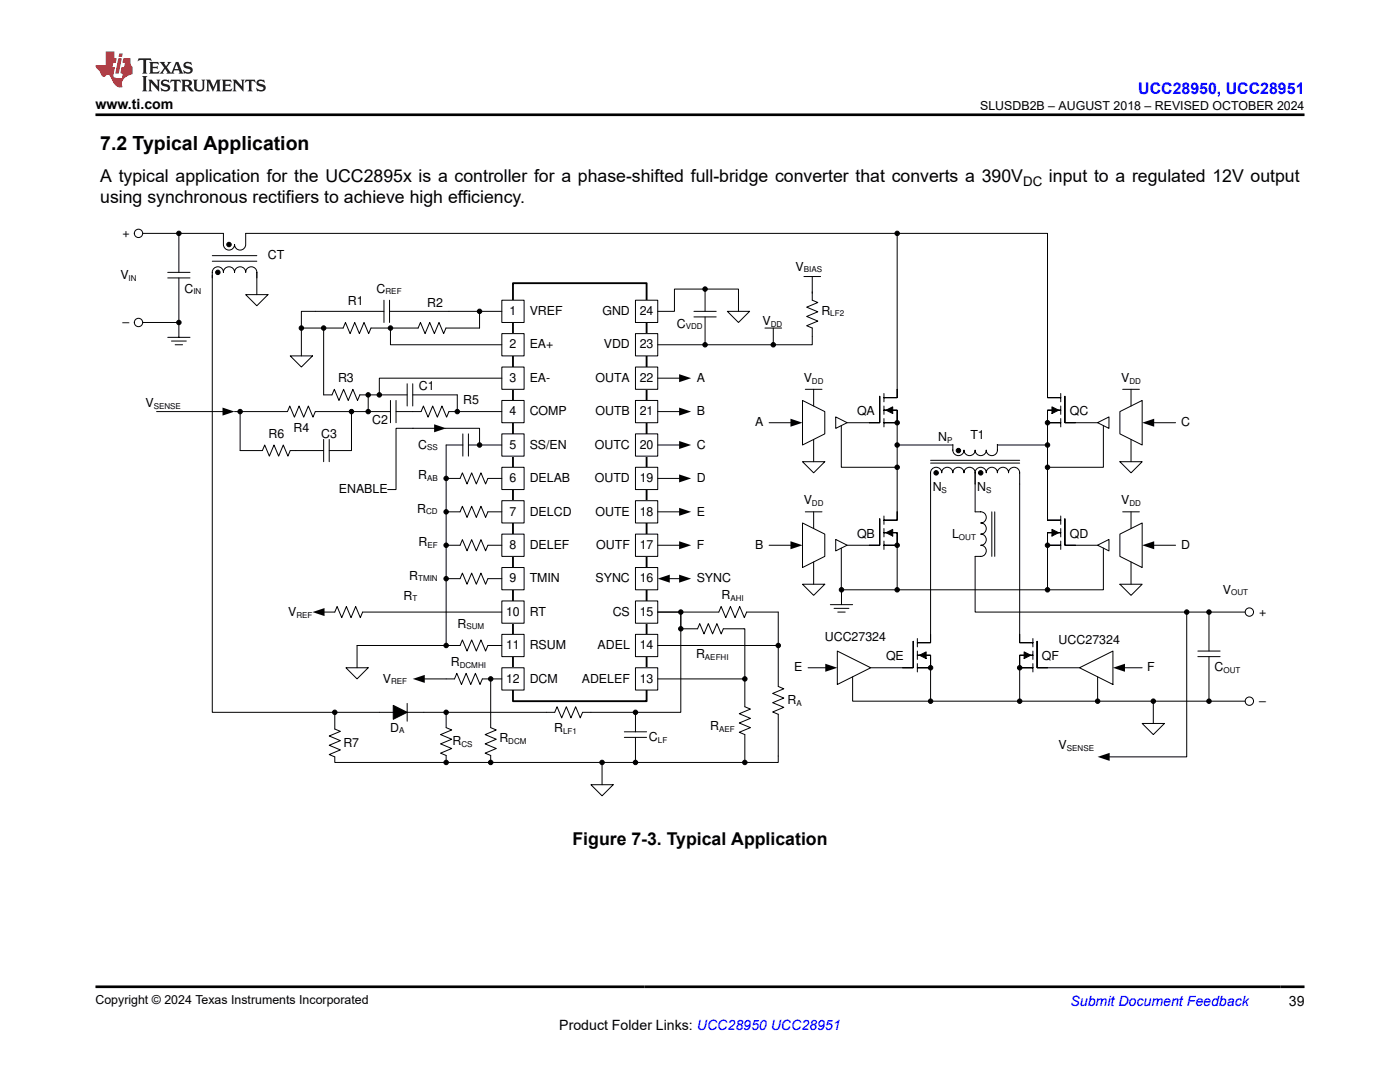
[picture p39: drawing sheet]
<svg xmlns="http://www.w3.org/2000/svg" width="279mm" height="216mm" viewBox="0 0 279 216" stroke-linecap="round" stroke-linejoin="round" font-family="sans-serif">
<defs><g id="words">
<text font-size="3.9" x="20" y="29.9">7.2 Typical Application</text>
<g font-size="3.5">
<text x="20" y="40.6">using synchronous rectifiers to achieve high efficiency.</text>
<text x="20" y="36.4">A typical application for the UCC2895x is a controller for a phase-shifted full-bridge converter that converts a 390V</text>
<text x="209.3" y="36.4">input to a regulated 12V output</text>
<text x="114.3" y="168.5">Figure 7-3. Typical Application</text>
</g>
<text font-size="3.2" fill="#00f" x="227.2" y="18.7">UCC28950, UCC28951</text>
<g font-size="2.8">
<text x="19" y="21.8">www.ti.com</text>
<text x="257.2" y="200.7">39</text>
<text x="111.6" y="205.5">Product Folder Links: UCC28950 UCC28951</text>
</g>
<text font-size="2.8" fill="#00f" x="213.6" y="200.7">Submit Document Feedback</text>
<text font-size="2.6" x="204.2" y="37.1">DC</text>
<g font-size="2.5">
<text x="195.6" y="21.9">SLUSDB2B – AUGUST 2018 – REVISED OCTOBER 2024</text>
<text x="24.4" y="47.3">+</text>
<text x="53.5" y="51.8">CT</text>
<text x="158.8" y="54">V</text>
<text x="24" y="55.6">V</text>
<text x="36.8" y="58.4">C</text>
<text x="75.2" y="58.4">C</text>
<text x="24.5" y="65.1">±</text>
<text x="69.4" y="60.9">R1</text>
<text x="85.2" y="61.2">R2</text>
<text x="101.7" y="62.9">1</text>
<text x="105.7" y="62.9">VREF</text>
<text x="120.2" y="62.9">GND</text>
<text x="127.7" y="62.9">24</text>
<text x="135.1" y="65.4">C</text>
<text x="152.2" y="64.8">V</text>
<text x="163.9" y="62.8">R</text>
<text x="101.7" y="69.5">2</text>
<text x="105.7" y="69.5">EA+</text>
<text x="120.5" y="69.5">VDD</text>
<text x="127.7" y="69.5">23</text>
<text x="67.5" y="76.3">R3</text>
<text x="83.6" y="77.9">C1</text>
<text x="101.7" y="76.2">3</text>
<text x="105.7" y="76.2">EA-</text>
<text x="118.8" y="76.2">OUTA</text>
<text x="127.7" y="76.2">22</text>
<text x="139" y="76.2">A</text>
<text x="160.4" y="76.2">V</text>
<text x="223.7" y="76.2">V</text>
<text x="29" y="81.2">V</text>
<text x="92.5" y="80.6">R5</text>
<text x="101.7" y="82.9">4</text>
<text x="105.7" y="82.9">COMP</text>
<text x="118.8" y="82.9">OUTB</text>
<text x="127.7" y="82.9">21</text>
<text x="139" y="82.9">B</text>
<text x="171" y="82.9">QA</text>
<text x="213.5" y="82.9">QC</text>
<text x="53.6" y="87.4">R6</text>
<text x="58.6" y="86.2">R4</text>
<text x="64.1" y="87.3">C3</text>
<text x="74.3" y="84.5">C2</text>
<text x="83.4" y="89.5">C</text>
<text x="101.7" y="89.5">5</text>
<text x="105.7" y="89.5">SS/EN</text>
<text x="118.7" y="89.5">OUTC</text>
<text x="127.7" y="89.5">20</text>
<text x="139" y="89.5">C</text>
<text x="150.7" y="85.1">A</text>
<text x="187.3" y="88">N</text>
<text x="193.7" y="87.6">T1</text>
<text x="235.7" y="85.1">C</text>
<text x="83.4" y="95.6">R</text>
<text x="67.6" y="98.4">ENABLE</text>
<text x="101.7" y="96.2">6</text>
<text x="105.7" y="96.2">DELAB</text>
<text x="118.7" y="96.2">OUTD</text>
<text x="127.7" y="96.2">19</text>
<text x="139" y="96.2">D</text>
<text x="160.4" y="100.6">V</text>
<text x="186.1" y="98">N</text>
<text x="195" y="98">N</text>
<text x="223.7" y="100.6">V</text>
<text x="83.3" y="102.3">R</text>
<text x="101.7" y="102.9">7</text>
<text x="105.7" y="102.9">DELCD</text>
<text x="118.8" y="102.9">OUTE</text>
<text x="127.7" y="102.9">18</text>
<text x="139" y="102.9">E</text>
<text x="171" y="107.3">QB</text>
<text x="190" y="107.3">L</text>
<text x="213.5" y="107.3">QD</text>
<text x="83.5" y="109">R</text>
<text x="101.7" y="109.5">8</text>
<text x="105.7" y="109.5">DELEF</text>
<text x="119" y="109.5">OUTF</text>
<text x="127.7" y="109.5">17</text>
<text x="139" y="109.5">F</text>
<text x="150.7" y="109.5">B</text>
<text x="235.7" y="109.5">D</text>
<text x="80.5" y="119.7">R</text>
<text x="81.7" y="115.7">R</text>
<text x="101.7" y="116.2">9</text>
<text x="105.7" y="116.2">TMIN</text>
<text x="118.8" y="116.2">SYNC</text>
<text x="127.7" y="116.2">16</text>
<text x="139" y="116.2">SYNC</text>
<text x="144" y="119.6">R</text>
<text x="244.1" y="118.4">V</text>
<text x="57.5" y="122.9">V</text>
<text x="91.3" y="125.2">R</text>
<text x="101" y="122.9">10</text>
<text x="105.7" y="122.9">RT</text>
<text x="122.3" y="122.9">CS</text>
<text x="127.7" y="122.9">15</text>
<text x="251.3" y="122.9">+</text>
<text x="101" y="129.5">11</text>
<text x="105.7" y="129.5">RSUM</text>
<text x="119.3" y="129.5">ADEL</text>
<text x="127.7" y="129.5">14</text>
<text x="138.9" y="131.3">R</text>
<text x="164.6" y="127.9">UCC27324</text>
<text x="176.8" y="131.8">QE</text>
<text x="207.9" y="131.8">QF</text>
<text x="211.3" y="128.4">UCC27324</text>
<text x="76.4" y="136.2">V</text>
<text x="90" y="132.9">R</text>
<text x="101" y="136.2">12</text>
<text x="105.7" y="136.2">DCM</text>
<text x="116.1" y="136.2">ADELEF</text>
<text x="127.7" y="136.2">13</text>
<text x="158.5" y="134">E</text>
<text x="228.9" y="134">F</text>
<text x="242.4" y="134">C</text>
<text x="157.2" y="140.5">R</text>
<text x="251.3" y="140.7">±</text>
<text x="68.5" y="149">R7</text>
<text x="77.8" y="146">D</text>
<text x="90.3" y="148.7">R</text>
<text x="99.7" y="148.1">R</text>
<text x="110.6" y="146.1">R</text>
<text x="129.5" y="147.9">C</text>
<text x="141.7" y="145.7">R</text>
<text x="211.3" y="149.5">V</text>
<text x="19" y="200.4">Copyright © 2024 Texas Instruments Incorporated</text>
</g>
<g font-size="1.6">
<text x="25.7" y="56">IN</text>
<text x="38.6" y="58.8">IN</text>
<text x="76.9" y="58.8">REF</text>
<text x="160.4" y="54.3">BIAS</text>
<text x="136.9" y="65.7">VDD</text>
<text x="153.8" y="65.2">DD</text>
<text x="165.7" y="63.1">LF2</text>
<text x="162" y="76.5">DD</text>
<text x="225.4" y="76.5">DD</text>
<text x="30.7" y="81.5">SENSE</text>
<text x="85.2" y="89.9">SS</text>
<text x="189" y="88.3">P</text>
<text x="85.2" y="96">AB</text>
<text x="162" y="101">DD</text>
<text x="187.9" y="98.3">S</text>
<text x="196.8" y="98.3">S</text>
<text x="225.4" y="101">DD</text>
<text x="85.1" y="102.7">CD</text>
<text x="191.4" y="107.7">OUT</text>
<text x="85.3" y="109.3">EF</text>
<text x="83.4" y="116">TMIN</text>
<text x="145.8" y="119.9">AHI</text>
<text x="245.7" y="118.8">OUT</text>
<text x="59.2" y="123.2">REF</text>
<text x="82.3" y="120">T</text>
<text x="93.1" y="125.6">SUM</text>
<text x="140.7" y="131.7">AEFHI</text>
<text x="78" y="136.5">REF</text>
<text x="91.7" y="133.3">DCMHI</text>
<text x="244.2" y="134.3">OUT</text>
<text x="159" y="140.8">A</text>
<text x="79.6" y="146.3">A</text>
<text x="92.1" y="149.1">CS</text>
<text x="101.4" y="148.5">DCM</text>
<text x="112.4" y="146.5">LF1</text>
<text x="131.3" y="148.2">LF</text>
<text x="143.5" y="146.1">AEF</text>
<text x="212.9" y="149.9">SENSE</text>
</g>
</g></defs>
<path d="M102.4 56.5h26.6v83.4h-26.6z" fill="none" stroke="#000" stroke-width=".37"/>
<path d="M100.2 59.9h4.4v4.4h-4.4z" fill-rule="evenodd" fill="#fff"/>
<path d="M100.2 59.9h4.4v4.4h-4.4z" fill="none" stroke="#000" stroke-width=".2"/>
<path d="M100.2 66.6h4.4v4.4h-4.4z" fill-rule="evenodd" fill="#fff"/>
<path d="M100.2 66.6h4.4v4.4h-4.4z" fill="none" stroke="#000" stroke-width=".2"/>
<path d="M100.2 73.2h4.4v4.5h-4.4z" fill-rule="evenodd" fill="#fff"/>
<path d="M100.2 73.2h4.4v4.5h-4.4z" fill="none" stroke="#000" stroke-width=".2"/>
<path d="M100.2 79.9h4.4v4.5h-4.4z" fill-rule="evenodd" fill="#fff"/>
<path d="M100.2 79.9h4.4v4.5h-4.4z" fill="none" stroke="#000" stroke-width=".2"/>
<path d="M100.2 86.6h4.4v4.4h-4.4z" fill-rule="evenodd" fill="#fff"/>
<path d="M100.2 86.6h4.4v4.4h-4.4z" fill="none" stroke="#000" stroke-width=".2"/>
<path d="M100.2 93.2h4.4v4.5h-4.4z" fill-rule="evenodd" fill="#fff"/>
<path d="M100.2 93.2h4.4v4.5h-4.4z" fill="none" stroke="#000" stroke-width=".2"/>
<path d="M100.2 99.9h4.4v4.5h-4.4z" fill-rule="evenodd" fill="#fff"/>
<path d="M100.2 99.9h4.4v4.5h-4.4z" fill="none" stroke="#000" stroke-width=".2"/>
<path d="M100.2 106.6h4.4v4.4h-4.4z" fill-rule="evenodd" fill="#fff"/>
<path d="M100.2 106.6h4.4v4.4h-4.4z" fill="none" stroke="#000" stroke-width=".2"/>
<path d="M100.2 113.2h4.4v4.5h-4.4z" fill-rule="evenodd" fill="#fff"/>
<path d="M100.2 113.2h4.4v4.5h-4.4z" fill="none" stroke="#000" stroke-width=".2"/>
<path d="M100.2 119.9h4.4v4.5h-4.4z" fill-rule="evenodd" fill="#fff"/>
<path d="M100.2 119.9h4.4v4.5h-4.4z" fill="none" stroke="#000" stroke-width=".2"/>
<path d="M100.2 126.6h4.4v4.4h-4.4z" fill-rule="evenodd" fill="#fff"/>
<path d="M100.2 126.6h4.4v4.4h-4.4z" fill="none" stroke="#000" stroke-width=".2"/>
<path d="M100.2 133.2h4.4v4.5h-4.4z" fill-rule="evenodd" fill="#fff"/>
<path d="M89 95.5h2.8l.5-1.1 .9 2.2 .9-2.2 1 2.2 .9-2.2 .9 2.2 .5-1.1h2.8M89 102.1h2.8l.5-1.1 .9 2.2 .9-2.2 1 2.2 .9-2.2 .9 2.2 .5-1.1h2.8M100.2 133.2h4.4v4.5h-4.4z" fill="none" stroke="#000" stroke-width=".2"/>
<path d="M126.8 59.9h4.5v4.4h-4.5z" fill-rule="evenodd" fill="#fff"/>
<path d="M126.8 59.9h4.5v4.4h-4.5z" fill="none" stroke="#000" stroke-width=".2"/>
<path d="M126.8 66.6h4.5v4.4h-4.5z" fill-rule="evenodd" fill="#fff"/>
<path d="M126.8 66.6h4.5v4.4h-4.5z" fill="none" stroke="#000" stroke-width=".2"/>
<path d="M126.8 73.2h4.5v4.5h-4.5z" fill-rule="evenodd" fill="#fff"/>
<path d="M126.8 73.2h4.5v4.5h-4.5z" fill="none" stroke="#000" stroke-width=".2"/>
<path d="M126.8 79.9h4.5v4.5h-4.5z" fill-rule="evenodd" fill="#fff"/>
<path d="M126.8 79.9h4.5v4.5h-4.5z" fill="none" stroke="#000" stroke-width=".2"/>
<path d="M126.8 86.6h4.5v4.4h-4.5z" fill-rule="evenodd" fill="#fff"/>
<path d="M126.8 86.6h4.5v4.4h-4.5z" fill="none" stroke="#000" stroke-width=".2"/>
<path d="M126.8 93.2h4.5v4.5h-4.5z" fill-rule="evenodd" fill="#fff"/>
<path d="M126.8 93.2h4.5v4.5h-4.5z" fill="none" stroke="#000" stroke-width=".2"/>
<path d="M126.8 99.9h4.5v4.5h-4.5z" fill-rule="evenodd" fill="#fff"/>
<path d="M126.8 99.9h4.5v4.5h-4.5z" fill="none" stroke="#000" stroke-width=".2"/>
<path d="M126.8 106.6h4.5v4.4h-4.5z" fill-rule="evenodd" fill="#fff"/>
<path d="M126.8 106.6h4.5v4.4h-4.5z" fill="none" stroke="#000" stroke-width=".2"/>
<path d="M126.8 113.2h4.5v4.5h-4.5z" fill-rule="evenodd" fill="#fff"/>
<path d="M126.8 113.2h4.5v4.5h-4.5z" fill="none" stroke="#000" stroke-width=".2"/>
<path d="M126.8 119.9h4.5v4.5h-4.5z" fill-rule="evenodd" fill="#fff"/>
<path d="M126.8 119.9h4.5v4.5h-4.5z" fill="none" stroke="#000" stroke-width=".2"/>
<path d="M126.8 126.6h4.5v4.4h-4.5z" fill-rule="evenodd" fill="#fff"/>
<path d="M126.8 126.6h4.5v4.4h-4.5z" fill="none" stroke="#000" stroke-width=".2"/>
<path d="M126.8 133.2h4.5v4.5h-4.5z" fill-rule="evenodd" fill="#fff"/>
<g fill="none" stroke="#000" stroke-width=".2">
<path d="M33.5 55.5h4.4M33.5 54.3h4.4M35.7 46.6v7.7M35.7 55.5v11.8M42.4 55.5v-1.2a1.11 1.11 0 0 1 1.1-1.1 1.11 1.11 0 0 1 1.1 1.1 1.11 1.11 0 0 1 1.1-1.1 1.11 1.11 0 0 1 1.1 1.1 1.11 1.11 0 0 1 1.1-1.1 1.11 1.11 0 0 1 1.1 1.1 1.11 1.11 0 0 1 1.1-1.1 1.11 1.11 0 0 1 1.2 1.1v1.2M42.4 51h8.9M42.4 52.1h8.9M44.6 46.6v2.2a1.11 1.11 0 0 0 1.1 1.1 1.11 1.11 0 0 0 1.1-1.1 1.11 1.11 0 0 0 1.1 1.1 1.11 1.11 0 0 0 1.1-1.1v-2.2M76.6 59.9v4.4M77.7 59.9v4.4M140.7 57.7h-6.1v4.4h-3.3M140.7 57.7h6.7v4.4"/>
<path d="M140.7 57.7v4.4M33.5 67.3h4.4M34.2 68.1h3M35 68.8h1.4M60.1 65.5h8.4l.4-1.2 1 2.3 .9-2.3 .9 2.3 .9-2.3 1 2.3 .4-1.1h9.4l.5-1.2 .9 2.3 1-2.3 .9 2.3 .9-2.3 .9 2.3 .5-1.1h6.7M62.9 62.1h13.7M64.6 65.5v13.3h1.7l.4-1.1 .9 2.2 1-2.2 .9 2.2 .9-2.2 1 2.2 .4-1.1h9.5M73.5 78.8v3.3M77.7 62.1h22.5M77.9 65.5v3.3h22.3M77.9 79.9v4.5M79 79.9v4.5"/>
<path d="M81.3 76.6v4.4M82.4 76.6v4.4M82.4 78.8h8.9v3.3M100.2 75.5h-24.5v3.3M131.3 75.5h4.4M138.5 63.2h4.4M138.5 62.1h4.4M140.7 63.2v5.6h-9.4M145.2 62.1h4.4l-2.2 2.2zM31.3 82.1h13.3M46.8 82.1h10.6l.4-1.1 1 2.2 .9-2.2 .9 2.2 .9-2.2 1 2.2 .4-1.1h15M79 82.1h5l.5-1.1 .9 2.2 1-2.2 .9 2.2 .9-2.2 .9 2.2 .5-1.1h10.6"/>
<path d="M82.4 85.5h4.4M88.8 85.5h6.9v3.3M92.4 88.8h-3.4v40M92.4 86.6v4.4M93.5 88.8h6.7M93.5 86.6v4.4M131.3 95.5h4.4M131.3 88.8h4.4M131.3 82.1h4.4M89 108.8h2.8l.5-1.1 .9 2.2 .9-2.2 1 2.2 .9-2.2 .9 2.2 .5-1.1h2.8M89 115.5h2.8l.5-1.1 .9 2.2 .9-2.2 1 2.2 .9-2.2 .9 2.2 .5-1.1h2.8M131.3 108.8h4.4"/>
<path d="M131.3 102.1h4.4M133.5 115.5h2.2M66.8 122.1l.5-1.1 .9 2.2 .9-2.2 1 2.2 .9-2.2 .9 2.2 .5-1.1h27.8M69 133.2h4.5l-2.2 2.3zM84.6 135.5h6.1l.5-1.1 .9 2.2 .9-2.2 .9 2.2 1-2.2 .9 2.2 .5-1.1h3.9M97.9 135.5v9.7l1.1 .5-2.2 .9 2.2 .9-2.2 .9 2.2 1-2.2 .9 1.1 .4v1.4M100.2 128.8h-2.8l-.5 1.1-.9-2.2-.9 2.2-1-2.2-.9 2.2-.9-2.2-.5 1.1h-20.5v4.4M126.8 133.2h4.5v4.5h-4.5zM131.3 122.1h4.4M135.9 122.1v20h-9.1M66.8 142.1v3.4l1.1 .4-2.2 1 2.2 .9-2.2 .9 2.2 .9-2.2 1 1.1 .4v1.1h60M89 141.9v3.3l1.1 .5-2.2 .9 2.2 .9-2.2 .9 2.2 1-2.2 .9 1.1 .4"/>
<path d="M117.9 156.6h4.5l-2.2 2.2zM120.2 152.1v4.5"/>
<circle cx="35.7" cy="46.6" r=".44"/>
<circle cx="140.7" cy="57.7" r=".44"/>
<circle cx="35.7" cy="64.3" r=".44"/>
<circle cx="64.6" cy="65.5" r=".44"/>
<circle cx="73.5" cy="78.8" r=".44"/>
<circle cx="75.7" cy="78.8" r=".44"/>
<circle cx="77.9" cy="65.5" r=".44"/>
<circle cx="95.7" cy="62.1" r=".44"/>
<circle cx="140.7" cy="68.8" r=".44"/>
<circle cx="73.5" cy="82.1" r=".44"/>
<circle cx="89" cy="95.5" r=".44"/>
<circle cx="91.3" cy="82.1" r=".44"/>
<circle cx="95.7" cy="88.8" r=".44"/>
<circle cx="89" cy="115.5" r=".44"/>
<circle cx="89" cy="108.8" r=".44"/>
<circle cx="89" cy="102.1" r=".44"/>
<circle cx="89" cy="128.8" r=".44"/>
<circle cx="97.9" cy="135.5" r=".44"/>
<circle cx="66.8" cy="142.1" r=".44"/>
<circle cx="89" cy="142.1" r=".44"/>
<circle cx="89" cy="152.1" r=".44"/>
<circle cx="97.9" cy="152.1" r=".44"/>
<circle cx="120.2" cy="152.1" r=".44"/>
</g>
<g fill="#000">
<path d="M135.5 74.7l2.4 .8-2.4 .8zM44.4 81.3l2.4 .8-2.4 .8zM86.6 84.7l2.4 .8-2.4 .8zM135.5 94.7l2.4 .8-2.4 .8zM135.5 88l2.4 .8-2.4 .8zM135.5 81.3l2.4 .8-2.4 .8zM131.3 115.5l2.4-.8v1.6zM135.5 108l2.4 .8-2.4 .8zM135.5 101.3l2.4 .8-2.4 .8zM135.5 114.7l2.4 .8-2.4 .8zM82.4 135.5l2.4-.8v1.6z"/>
<circle cx="35.7" cy="46.6" r=".44"/>
<circle cx="140.7" cy="57.7" r=".44"/>
<circle cx="35.7" cy="64.3" r=".44"/>
<circle cx="64.6" cy="65.5" r=".44"/>
<circle cx="73.5" cy="78.8" r=".44"/>
<circle cx="75.7" cy="78.8" r=".44"/>
<circle cx="77.9" cy="65.5" r=".44"/>
<circle cx="95.7" cy="62.1" r=".44"/>
<circle cx="140.7" cy="68.8" r=".44"/>
<circle cx="73.5" cy="82.1" r=".44"/>
<circle cx="89" cy="95.5" r=".44"/>
<circle cx="91.3" cy="82.1" r=".44"/>
<circle cx="95.7" cy="88.8" r=".44"/>
<circle cx="89" cy="115.5" r=".44"/>
<circle cx="89" cy="108.8" r=".44"/>
<circle cx="89" cy="102.1" r=".44"/>
<circle cx="89" cy="128.8" r=".44"/>
<circle cx="97.9" cy="135.5" r=".44"/>
<circle cx="66.8" cy="142.1" r=".44"/>
<circle cx="89" cy="142.1" r=".44"/>
<circle cx="89" cy="152.1" r=".44"/>
<circle cx="97.9" cy="152.1" r=".44"/>
<circle cx="120.2" cy="152.1" r=".44"/>
</g>
<circle cx="27.6" cy="64.3" r=".83" fill="#fff"/>
<g fill="none" stroke="#000" stroke-width=".2">
<path d="M28.5 64.3h7.2"/>
<circle cx="27.6" cy="64.3" r=".83"/>
</g>
<circle cx="27.6" cy="46.6" r=".83" fill="#fff"/>
<g fill="none" stroke="#000" stroke-width=".2">
<path d="M28.5 46.6h16.1M42.4 54.9v87.2h24.4M49 46.6h130v31.1"/>
<circle cx="27.6" cy="46.6" r=".83"/>
<circle cx="179" cy="46.6" r=".44"/>
</g>
<circle cx="179" cy="46.6" r=".44" fill="#000"/>
<path d="M160.2 79.9l4.4 2.2v4.5l-4.4 2.2z" fill-rule="evenodd" fill="#fff"/>
<path d="M160.2 79.9l4.4 2.2v4.5l-4.4 2.2z" fill="none" stroke="#000" stroke-width=".2"/>
<path d="M166.8 83.2l2.3 1.1-2.3 1.2z" fill="#fff"/>
<g fill="none" stroke="#000" stroke-width=".2">
<path d="M160.7 77.7h3.3M162.4 77.7v3.3M175.6 79.1v5.3h-6.6M176.4 78.5v1.7M179 77.7v1.6h-2.6M153.5 84.4h4.5M160.2 92.1h4.4l-2.2 2.3zM162.4 87.7v4.4M166.8 83.2l2.3 1.1-2.3 1.2zM176.4 81.8h2.6v2.6h-2.6M176.4 81v1.7M176.4 83.5v1.7"/>
<path d="M176.8 81.8l1.4-.6v1.3zM179 84.4v8.8h-11.1v-8.3"/>
<circle cx="179" cy="88.8" r=".44"/>
<circle cx="179" cy="93.2" r=".44"/>
<circle cx="179" cy="84.4" r=".44"/>
</g>
<g fill="#000">
<path d="M157.8 83.6l2.4 .8-2.4 .8zM176.8 81.8l1.4-.6v1.3z"/>
<circle cx="179" cy="88.8" r=".44"/>
<circle cx="179" cy="93.2" r=".44"/>
<circle cx="179" cy="84.4" r=".44"/>
</g>
<path d="M160.2 104.4l4.4 2.2v4.4l-4.4 2.2z" fill-rule="evenodd" fill="#fff"/>
<path d="M160.2 104.4l4.4 2.2v4.4l-4.4 2.2z" fill="none" stroke="#000" stroke-width=".2"/>
<path d="M166.8 107.6l2.3 1.2-2.3 1.1z" fill="#fff"/>
<g fill="none" stroke="#000" stroke-width=".2">
<path d="M179 93.2v10.6h-2.6M153.5 108.8h4.5M160.2 116.6h4.4l-2.2 2.2zM160.7 102.1h3.3M162.4 102.1v3.4M162.4 112.1v4.5M166.8 107.6l2.3 1.2-2.3 1.1zM167.9 117.7v3M175.6 103.5v5.3h-6.6M176.4 106.3h2.6v2.5h-2.6M176.4 103v1.6M176.4 105.5v1.6"/>
<path d="M176.4 108v1.6M176.8 106.3l1.4-.7v1.4zM179 108.8v8.9h-11.1v-8.3M165.7 120.7h4.5M166.5 121.4h2.9M167.2 122.1h1.5"/>
<circle cx="167.9" cy="117.7" r=".44"/>
<circle cx="179" cy="117.7" r=".44"/>
<circle cx="179" cy="108.8" r=".44"/>
</g>
<g fill="#000">
<path d="M157.8 108l2.4 .8-2.4 .8zM176.8 106.3l1.4-.7v1.4z"/>
<circle cx="167.9" cy="117.7" r=".44"/>
<circle cx="179" cy="117.7" r=".44"/>
<circle cx="179" cy="108.8" r=".44"/>
</g>
<path d="M223.5 82.1l4.4-2.2v8.9l-4.4-2.2z" fill-rule="evenodd" fill="#fff"/>
<path d="M223.5 82.1l4.4-2.2v8.9l-4.4-2.2z" fill="none" stroke="#000" stroke-width=".2"/>
<path d="M219 84.3l2.3-1.1v2.3z" fill="#fff"/>
<g fill="none" stroke="#000" stroke-width=".2">
<path d="M209.1 77.7v1.6h2.6M211.7 78.5v1.7M212.5 79.1v5.3h2.1M224.1 77.7h3.3M225.7 77.7v3.3M209.1 84.4v8.8h11.1v-8.3M209.9 81.2l1.4 .6-1.4 .7zM211.7 81.8h-2.6v2.6h2.6M211.7 81v1.7M211.7 83.5v1.7M219 84.3l2.3-1.1v2.3zM223.5 92.1h4.4l-2.2 2.3z"/>
<path d="M225.7 87.7v4.4M230.1 84.4h4.5"/>
<circle cx="209.1" cy="93.2" r=".44"/>
<circle cx="209.1" cy="84.4" r=".44"/>
<circle cx="209.1" cy="88.8" r=".44"/>
</g>
<g fill="#000">
<path d="M209.9 81.2l1.4 .6-1.4 .7zM227.9 84.4l2.4-.8v1.6z"/>
<circle cx="209.1" cy="93.2" r=".44"/>
<circle cx="209.1" cy="84.4" r=".44"/>
<circle cx="209.1" cy="88.8" r=".44"/>
</g>
<path d="M223.5 106.6l4.4-2.2v8.8l-4.4-2.2z" fill-rule="evenodd" fill="#fff"/>
<path d="M223.5 106.6l4.4-2.2v8.8l-4.4-2.2z" fill="none" stroke="#000" stroke-width=".2"/>
<path d="M219 108.8l2.3-1.2v2.3z" fill="#fff"/>
<g fill="none" stroke="#000" stroke-width=".2">
<path d="M179 46.6h30.1v31.1M185.7 92.4h17.8M190.2 88.7v1.1a1.11 1.11 0 0 0 1.1 1.1 1.11 1.11 0 0 0 1.1-1.1 1.11 1.11 0 0 0 1.1 1.1 1.11 1.11 0 0 0 1.1-1.1 1.11 1.11 0 0 0 1.1 1.1 1.11 1.11 0 0 0 1.1-1.1 1.11 1.11 0 0 0 1.1 1.1 1.11 1.11 0 0 0 1.2-1.1v-1.1v.1h10M194.6 94.4a1.11 1.11 0 0 0-1.1-1.2 1.11 1.11 0 0 0-1.1 1.2 1.11 1.11 0 0 0-1.1-1.2 1.11 1.11 0 0 0-1.1 1.2 1.11 1.11 0 0 0-1.1-1.2 1.11 1.11 0 0 0-1.2 1.2 1.11 1.11 0 0 0-1.1-1.2 1.11 1.11 0 0 0-1.1 1.2v2.2M194.6 94.4a1.11 1.11 0 0 1 1.1-1.2 1.11 1.11 0 0 1 1.1 1.2 1.11 1.11 0 0 1 1.1-1.2 1.11 1.11 0 0 1 1.2 1.2 1.11 1.11 0 0 1 1.1-1.2 1.11 1.11 0 0 1 1.1 1.2 1.11 1.11 0 0 1 1.1-1.2 1.11 1.11 0 0 1 1.1 1.2v2.2M194.6 94.4v7.7h1.1a1.11 1.11 0 0 1 1.1 1.1 1.11 1.11 0 0 1-1.1 1.2 1.11 1.11 0 0 1 1.1 1.1 1.11 1.11 0 0 1-1.1 1.1 1.11 1.11 0 0 1 1.1 1.1 1.11 1.11 0 0 1-1.1 1.1 1.11 1.11 0 0 1 1.1 1.1 1.11 1.11 0 0 1-1.1 1.1h-1.1M209.1 93.2v10.6h2.6M214.6 84.4h4.5M179 117.7h30.1M197.9 102.1v8.9M209.9 105.6l1.4 .7-1.4 .7zM211.7 106.3h-2.6v2.5h2.6"/>
<path d="M211.7 103v1.6M211.7 105.5v1.6M211.7 108v1.6M212.5 103.5v5.3h6.6M219 108.8l2.3-1.2v2.3zM223.5 116.6h4.4l-2.2 2.2zM224.1 102.1h3.3M225.7 102.1v3.4M225.7 112.1v4.5M230.1 108.8h4.5M161.3 133.2h3.6M167.1 129.9l6.7 3.3-6.7 3.4z"/>
<path d="M182.2 128v5.2h-8.4M183.1 130.7h2.6v2.5h-2.6M183.1 127.4v1.7M183.1 129.9v1.7M183.1 132.4v1.7M183.5 130.7l1.3-.6v1.3zM185.7 126.6v1.6h-2.6M185.7 133.2v6.7h-15.5v-4.8M203.5 126.6v1.6h2.6M203.5 133.2v6.7h15.6v-4.8M204.4 130.1l1.3 .6-1.3 .7zM206.1 130.7h-2.6v2.5h2.6"/>
<path d="M206.1 127.4v1.7M206.1 129.9v1.7M206.1 132.4v1.7M207 128v5.2h8.4M215.4 133.2l6.7-3.3v6.7zM224.3 133.2h3.6M230.2 139.9v4.5M239.1 131h4.4M239.1 129.9h4.4M241.3 122.1v7.8M241.3 131v8.9M227.9 144.4h4.5l-2.2 2.2z"/>
<circle cx="186.8" cy="94.4" r=".44"/>
<circle cx="191.3" cy="89.9" r=".44"/>
<circle cx="195.7" cy="94.4" r=".44"/>
<circle cx="209.1" cy="108.8" r=".44"/>
<circle cx="185.7" cy="133.2" r=".44"/>
<circle cx="185.7" cy="139.9" r=".44"/>
<circle cx="203.5" cy="139.9" r=".44"/>
<circle cx="203.5" cy="133.2" r=".44"/>
<circle cx="219.1" cy="139.9" r=".44"/>
<circle cx="230.2" cy="139.9" r=".44"/>
<circle cx="236.8" cy="122.1" r=".44"/>
<circle cx="241.3" cy="122.1" r=".44"/>
<circle cx="241.3" cy="139.9" r=".44"/>
</g>
<g fill="#000">
<path d="M209.9 105.6l1.4 .7-1.4 .7zM227.9 108.8l2.4-.8v1.6zM164.7 132.4l2.4 .8-2.4 .8zM183.5 130.7l1.3-.6v1.3zM204.4 130.1l1.3 .6-1.3 .7zM222.1 133.2l2.4-.8v1.6z"/>
<circle cx="186.8" cy="94.4" r=".44"/>
<circle cx="191.3" cy="89.9" r=".44"/>
<circle cx="195.7" cy="94.4" r=".44"/>
<circle cx="209.1" cy="108.8" r=".44"/>
<circle cx="185.7" cy="133.2" r=".44"/>
<circle cx="185.7" cy="139.9" r=".44"/>
<circle cx="203.5" cy="139.9" r=".44"/>
<circle cx="203.5" cy="133.2" r=".44"/>
<circle cx="219.1" cy="139.9" r=".44"/>
<circle cx="230.2" cy="139.9" r=".44"/>
<circle cx="236.8" cy="122.1" r=".44"/>
<circle cx="241.3" cy="122.1" r=".44"/>
<circle cx="241.3" cy="139.9" r=".44"/>
</g>
<circle cx="249.3" cy="122.1" r=".83" fill="#fff"/>
<g fill="none" stroke="#000" stroke-width=".2">
<path d="M241.3 122.1h7.2"/>
<circle cx="249.3" cy="122.1" r=".83"/>
</g>
<circle cx="249.3" cy="139.9" r=".83" fill="#fff"/>
<g fill="none" stroke="#000" stroke-width=".2">
<path d="M49 58.8h4.5l-2.2 2.2zM51.3 54.3v4.5M160.4 55.2h3.4M162.1 55.2v4.7l1.1 .5-2.2 .9 2.2 .9-2.2 .9 2.2 1-2.2 .9 1.1 .5v3.3h-7.8M57.9 71h4.5l-2.3 2.2zM62.9 62.1h-2.8v8.9M95.7 62.1v3.4M140.7 68.8h13.6M152.7 65.5h3.3M154.3 65.5v3.3M47.9 82.1v7.8h4.5l.4-1.1 1 2.2 .9-2.2 .9 2.2 .9-2.2 1 2.2 .4-1.1h6.7M64.6 87.7v4.4"/>
<path d="M65.7 87.7v4.4M70.1 82.1v7.8h-4.4M82.5 85.5h-3.5v12.2h-1.6M179 88.8h11.2M185.7 96.6v30M185.7 91.9h17.8M203.5 96.6v30M194.6 111v11.1h42.2M198.5 102.1v8.9M209.1 108.8v8.9h11.1v-8.3M64.6 122.1h2.2M131.3 122.1h12.2l.4-1.1 .9 2.2 1-2.2 .9 2.2 .9-2.2 .9 2.2 .5-1.1h6.3v14.9l1.1 .4-2.2 1 2.2 .9-2.2 .9 2.2 .9-2.2 1 1.1 .4v9.6h-6.7"/>
<path d="M131.3 135.5h17.3M135.9 122.1v3.4h3.3l.4-1.1 .9 2.1 .9-2.1 .8 2.1 .9-2.1 .8 2.1 .5-1h4.2v10M148.6 135.5v5.5l1.2 .5-2.3 .9 2.3 .9-2.3 1 2.3 .9-2.3 .9 1.1 .5v5.5M155.3 128.6v.2h-24M185.7 139.9h17.8M219.1 139.9h29.4M236.8 122.1v28.9h-15.5M236.8 122.1h4.5M78.5 140.7l2.8 1.4-2.8 1.4zM81.3 140.4v3.5M89 141.9v.2h-22.2M89 142.1h21.7l.5-1.1 .9 2.2 .9-2.2 1 2.2 .9-2.2 .9 2.2 .5-1.1h10.5v3.9"/>
<path d="M89 150.7v1.4M124.6 147.1h4.4M124.6 146h4.4M126.8 147.1v5h21.8"/>
<circle cx="43.5" cy="54.3" r=".44"/>
<circle cx="45.7" cy="48.8" r=".44"/>
<circle cx="60.1" cy="65.5" r=".44"/>
<circle cx="154.3" cy="68.8" r=".45"/>
<circle cx="47.9" cy="82.1" r=".44"/>
<circle cx="70.1" cy="82.1" r=".44"/>
<circle cx="209.1" cy="117.7" r=".44"/>
<circle cx="135.9" cy="125.5" r=".44"/>
<circle cx="135.9" cy="122.1" r=".44"/>
<circle cx="148.6" cy="135.5" r=".44"/>
<circle cx="155.3" cy="128.8" r=".44"/>
<circle cx="249.3" cy="139.9" r=".83"/>
<circle cx="126.8" cy="142.1" r=".44"/>
<circle cx="126.8" cy="152.1" r=".44"/>
<circle cx="148.6" cy="152.1" r=".44"/>
</g>
<g fill="#000">
<path d="M62.4 122.1l2.4-.8v1.6zM219.1 151l2.4-.8v1.6z"/>
<path d="M78.5 140.7l2.8 1.4-2.8 1.4z" fill-rule="evenodd"/>
<circle cx="43.5" cy="54.3" r=".44"/>
<circle cx="45.7" cy="48.8" r=".44"/>
<circle cx="60.1" cy="65.5" r=".44"/>
<circle cx="154.3" cy="68.8" r=".45"/>
<circle cx="47.9" cy="82.1" r=".44"/>
<circle cx="70.1" cy="82.1" r=".44"/>
<circle cx="209.1" cy="117.7" r=".44"/>
<circle cx="135.9" cy="125.5" r=".44"/>
<circle cx="135.9" cy="122.1" r=".44"/>
<circle cx="148.6" cy="135.5" r=".44"/>
<circle cx="155.3" cy="128.8" r=".44"/>
<circle cx="126.8" cy="142.1" r=".44"/>
<circle cx="126.8" cy="152.1" r=".44"/>
<circle cx="148.6" cy="152.1" r=".44"/>
</g>
<path d="M27.7 11.6l-.2 .6 .5-.2h.6v.1v2.2l-.2 .4h1l-.2-.4v-2.2v-.1h.5l.5 .2-.1-.6zM29.8 12.4l.2 .3v1.6l-.2 .4h1.9l.1-.6a1.08 1.08 0 0 1-1.3 .2v-.7h.6l.4 .2v-.7l-.4 .2h-.6v-.5l.2-.2a1 1 0 0 1 1 .3l-.1-.5zM31.8 12.4l1 1.1-1 1.2h.9l-.2-.2 .4-.8 .5 .8-.2 .2h1.6l-.2-.2 .1-.5h1l.1 .5-.1 .2h.9l-.2-.4-.8-1.9h-.5l-1 2.1-.8-1.1 .9-1h-.8l.2 .2-.5 .6-.3-.6 .1-.2zM35.2 12.8l.4 1h-.8zM36.8 12.5a.65 .65 0 0 0-.2 .7 .65 .65 0 0 0 .6 .5l.7 .1 .1 .3a.79 .79 0 0 1-.7 .4 .79 .79 0 0 1-.7-.5l.1 .7 .2-.1a.93 .93 0 0 0 1.1 0 .93 .93 0 0 0 .4-.9 1.46 1.46 0 0 0-1.2-.6l-.1-.3a1.09 1.09 0 0 1 1.2 .2l-.2-.6-.1 .1-.6-.2zM28.4 15.2l.2 .4v2.2l-.2 .4h1l-.2-.4v-2.2l.2-.4zM29.6 15.9l.2 .4v1.5l-.2 .4h.8l-.3-.4v-1.3l1.7 1.8v-2l.2-.4h-.8l.2 .2 .1 1.1-1.2-1.3zM32.3 16a.65 .65 0 0 0-.2 .8 .65 .65 0 0 0 .7 .4l.6 .2 .1 .2a.79 .79 0 0 1-.7 .4 .79 .79 0 0 1-.7-.5l.1 .7 .2-.1a.93 .93 0 0 0 1.1 .1 .93 .93 0 0 0 .4-1 1.46 1.46 0 0 0-1.2-.5l-.1-.4a1.09 1.09 0 0 1 1.2 .2l-.2-.6-.1 .1-.6-.1zM34.1 15.9l-.1 .6a.63 .63 0 0 1 .7-.3l.1 1.6-.3 .4h1l-.2-.4v-1.6a.66 .66 0 0 1 .8 .3l-.1-.6zM36.2 15.9l.2 .4v1.5l-.2 .4h.9l-.2-.2v-.7h.5l.1 .2a.79 .79 0 0 0 1.2 .6l-1-.9a.61 .61 0 0 0 .6-.6 .61 .61 0 0 0-.5-.7zM36.9 16.2h.2a.47 .47 0 0 1 .5 .1 .47 .47 0 0 1 .1 .5l-.2 .1-.6 .1zM38.5 15.9l.2 .2a2.27 2.27 0 0 0 .4 2 1.04 1.04 0 0 0 1.7-.7v-1.3l.2-.2h-.8l.2 .4v1.1a.6 .6 0 0 1-.6 .6 .6 .6 0 0 1-.6-.6v-1.1l.3-.4zM41.1 15.9l.2 .4v1.5l-.2 .4h.7l-.2-.4v-1.4l.9 1.9 .8-1.9v1.4l-.2 .4h1l-.3-.4v-1.5l.3-.4h-.8l-.7 1.5-.7-1.5zM44.3 15.9l.2 .4v1.5l-.2 .4h1.9l.1-.6a1.09 1.09 0 0 1-1.3 .2v-.7h.6l.4 .2v-.6l-.4 .2h-.6v-.6l.2-.1a1.01 1.01 0 0 1 1 .3l-.1-.6zM46.4 15.9l.3 .4v1.5l-.3 .4h.8l-.2-.4v-1.3l1.6 1.8v-2l.2-.4h-.7l.2 .2v1.1l-1.2-1.3zM49 15.9l-.1 .6a.63 .63 0 0 1 .8-.3v1.6l-.3 .4h1l-.2-.4v-1.6a.66 .66 0 0 1 .8 .3l-.1-.6zM51.4 16a.65 .65 0 0 0-.2 .8 .65 .65 0 0 0 .6 .4l.6 .2 .2 .2a.79 .79 0 0 1-.8 .4 .79 .79 0 0 1-.6-.5l.1 .7 .2-.1a.93 .93 0 0 0 1 .1 .93 .93 0 0 0 .5-1 1.46 1.46 0 0 0-1.3-.5l-.1-.4a1.09 1.09 0 0 1 1.3 .2l-.2-.6-.2 .1-.5-.1z" fill="#231f20"/>
<path d="M21.1 10.3v2.7h-2.1l.1 .4 .9 1a.95 .95 0 0 0 .9 .9 .59 .59 0 0 1 .6-.4 .59 .59 0 0 1 .5 .3l.4 .8a1.59 1.59 0 0 0 2.1 1.4 1.61 1.61 0 0 1 1-2.3l1-.3-.1-1.5a1.59 1.59 0 0 1-.4-1.7h-1.4l-.2 .9h.5l-.1 .9h-.5l-.2 .9v.3l.4 .1-.2 .9h-.6a.73 .73 0 0 1-1.1-.7l.3-1.5h-.5l.2-.9h.5l.2-.9h-.5v-1.3zM23.6 11.6l-.6 3.1h.7l.6-3.1zM23.8 10.7l-.1 .6h.7l.1-.6z" fill="#ed1c24"/>
<path d="M19 22.9h241.3M19 196.9h241.3" fill="none" stroke="#000" stroke-width=".53"/>
<use href="#words"/>
</svg>
